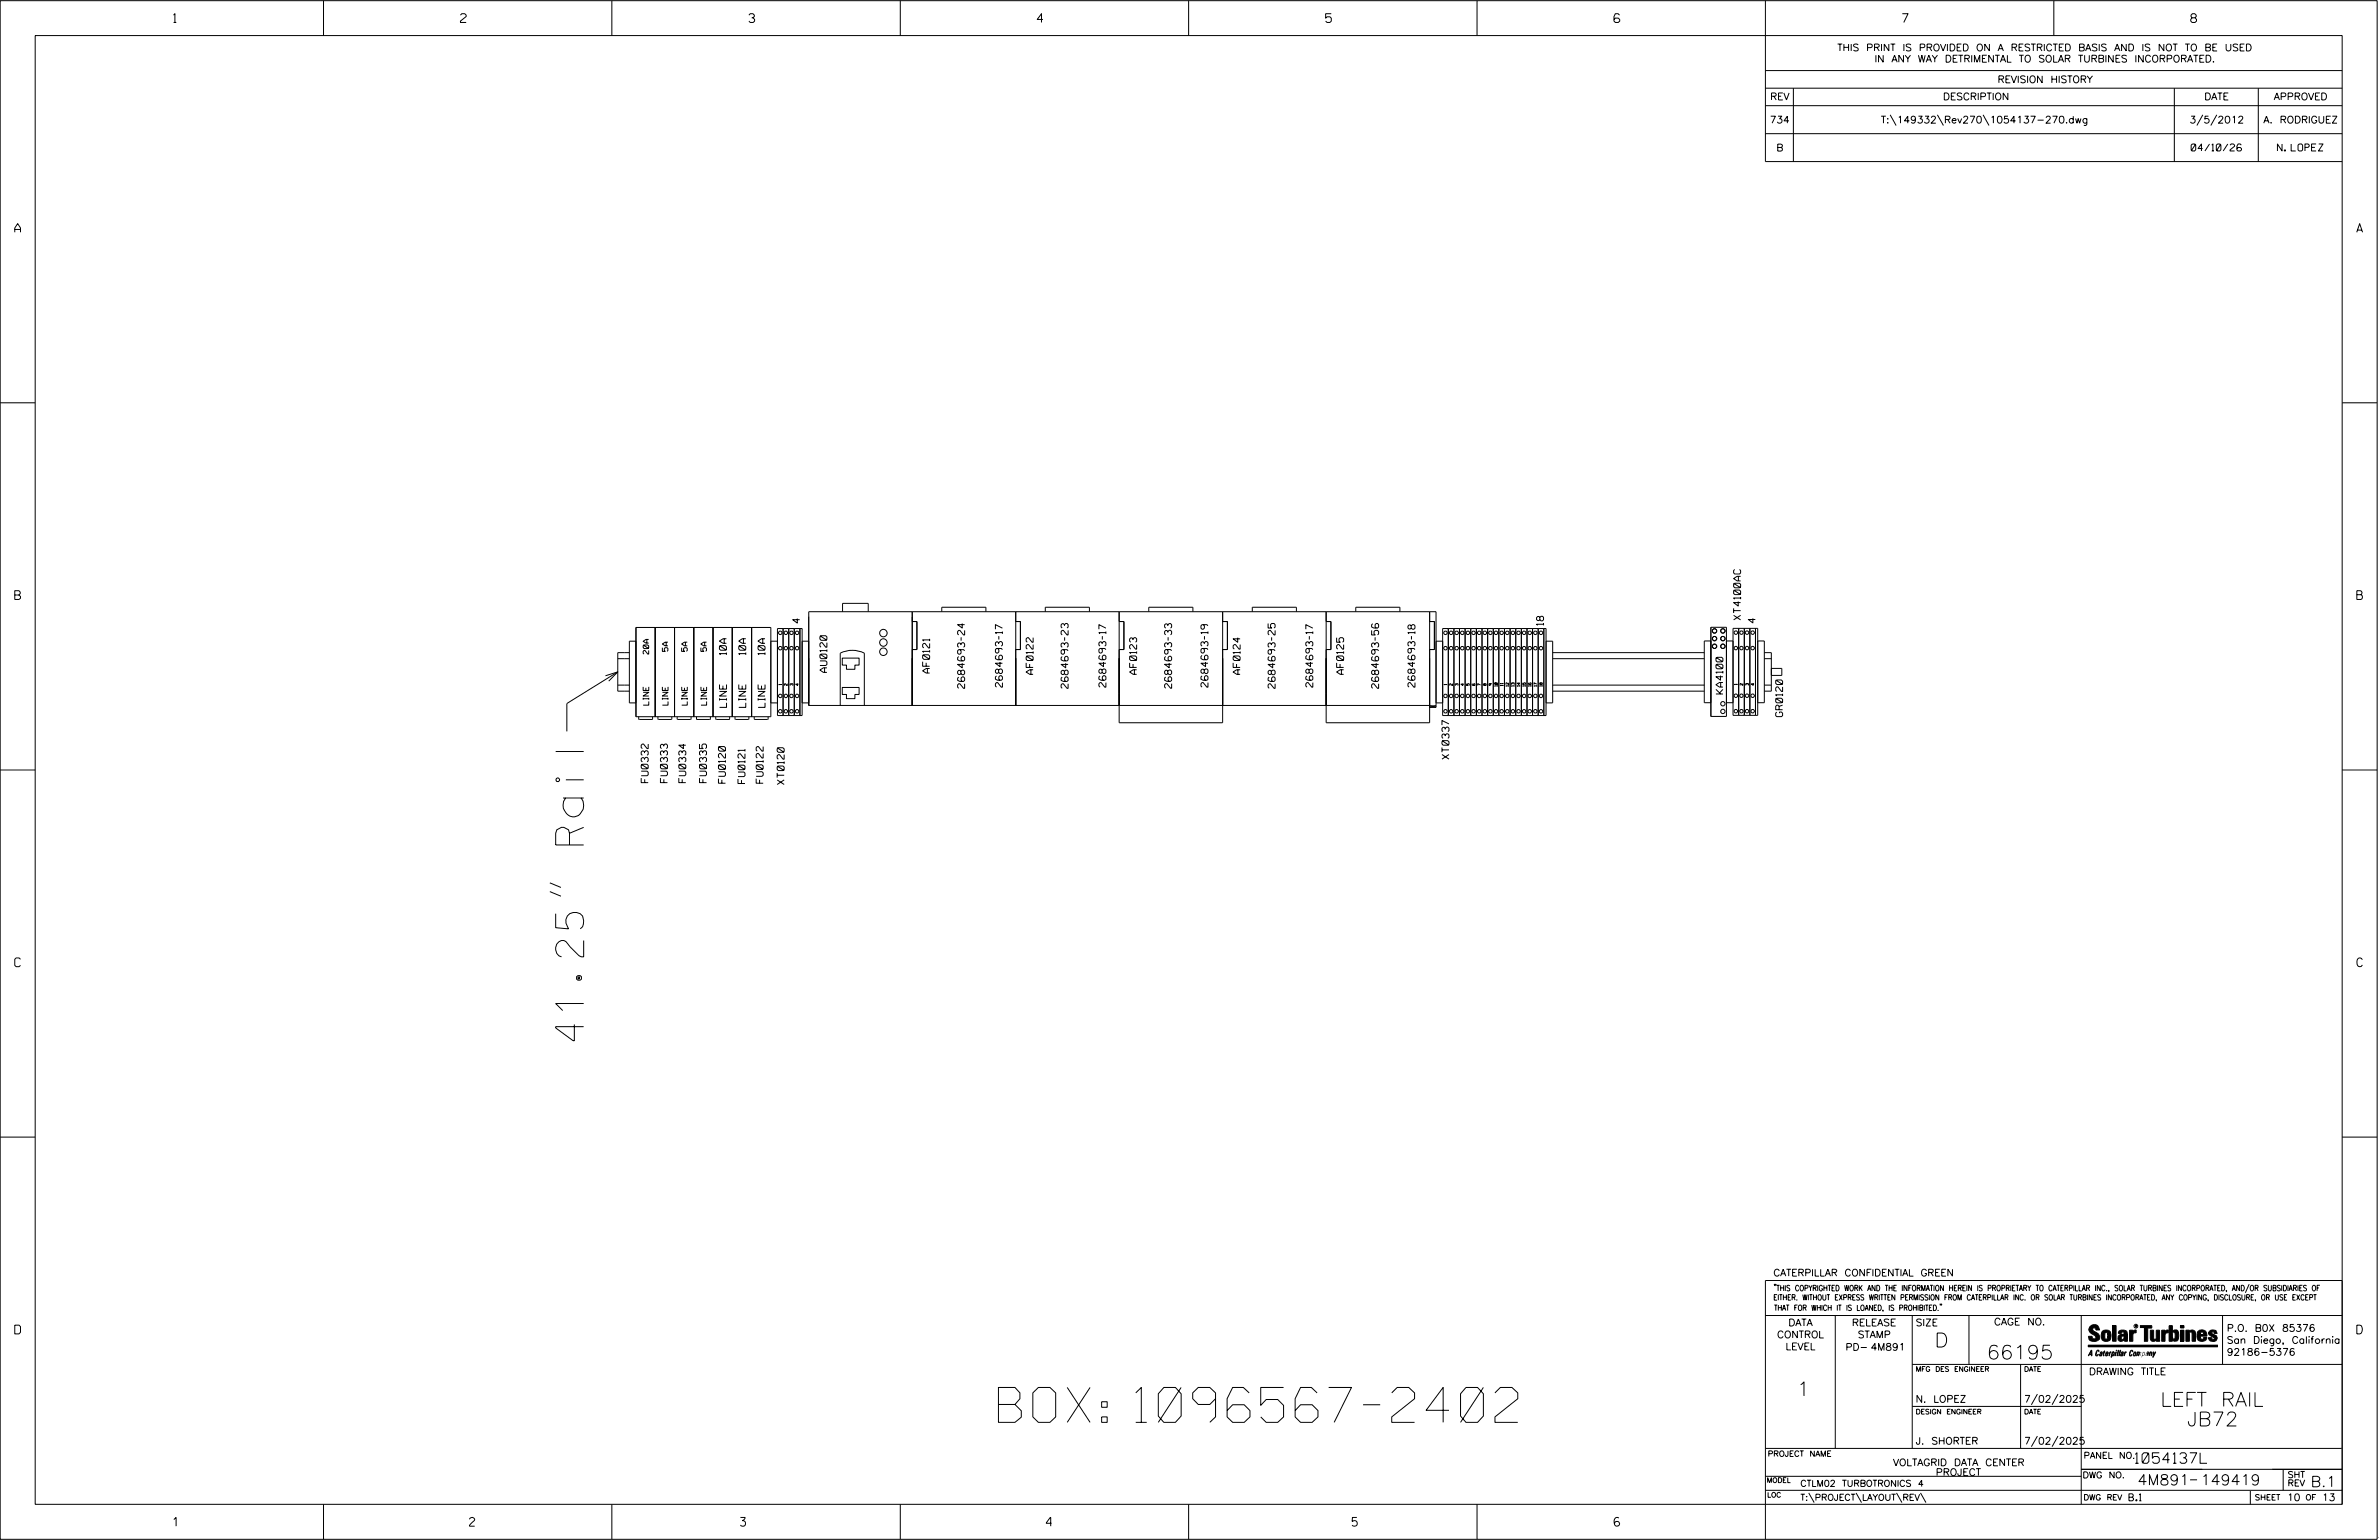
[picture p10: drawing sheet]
<svg xmlns="http://www.w3.org/2000/svg" width="864mm" height="559mm" viewBox="0 0 864 559" stroke-linecap="round" stroke-linejoin="round" font-family="sans-serif">
<defs><g id="words">
<text font-size="12.7" x="362.4" y="516.1">BOX: 1096567-2402</text>
<text font-size="10.2" x="211.9" y="377.7" transform="rotate(-90 211.9 377.7)">41.25&quot; Rail</text>
<g font-size="5.1">
<text x="702.3" y="488.8">D</text>
<text x="721.2" y="493.2">66195</text>
<text x="652.2" y="506.5">1</text>
<text x="784.3" y="510.3">LEFT RAIL</text>
<text x="793.9" y="517.4">JB72</text>
</g>
<g font-size="3.8">
<text x="775.1" y="531">1054137L</text>
<text x="775.9" y="538.9">4M891</text>
<text x="798.8" y="538.9">149419</text>
<text x="838.8" y="539.5">B.1</text>
</g>
<g font-size="3.2">
<text x="63" y="8.2">1</text>
<text x="167.2" y="8.2">2</text>
<text x="271.8" y="8.2">3</text>
<text x="376.5" y="8.2">4</text>
<text x="481.2" y="8.2">5</text>
<text x="690.6" y="8.2">7</text>
<text x="795.3" y="8.2">8</text>
<text x="5.4" y="84.3">A</text>
<text x="855.5" y="84.3">A</text>
<text x="5.4" y="217.5">B</text>
<text x="855.6" y="217.5">B</text>
<text x="5.4" y="350.8">C</text>
<text x="855.6" y="350.8">C</text>
<text x="5.4" y="484">D</text>
<text x="855.6" y="484">D</text>
<text x="62.8" y="553.8">1</text>
<text x="170.4" y="553.8">2</text>
<text x="268.8" y="553.8">3</text>
<text x="379.8" y="553.8">4</text>
<text x="490.8" y="553.8">5</text>
<text x="585.9" y="553.8">6</text>
</g>
<g font-size="2.5">
<text x="666.9" y="18.5">THIS PRINT IS PROVIDED ON A RESTRICTED BASIS AND IS NOT TO BE USED</text>
<text x="680.5" y="22.6">IN ANY WAY DETRIMENTAL TO SOLAR TURBINES INCORPORATED.</text>
<text x="725.1" y="30">REVISION HISTORY</text>
<text x="642.6" y="36.3">REV</text>
<text x="705.3" y="36.3">DESCRIPTION</text>
<text x="800.2" y="36.3">DATE</text>
<text x="825.4" y="36.3">APPROVED</text>
<text x="642.4" y="44.7">734</text>
<text x="682.8" y="44.7">T:\149332\Rev270\1054137-270.dwg</text>
<text x="794.8" y="44.7">3/5/2012</text>
<text x="821.6" y="44.7">A. RODRIGUEZ</text>
<text x="644.8" y="54.8">B</text>
<text x="795.4" y="54.8">04/10/26</text>
<text x="826.7" y="54.8">N. LOPEZ</text>
<text x="290.3" y="226.1" transform="rotate(-90 290.3 226.1)">4</text>
<text x="560.3" y="226.9" transform="rotate(-90 560.3 226.9)">18</text>
<text x="631.9" y="224.9" transform="rotate(-90 631.9 224.9)">XT4100AC</text>
<text x="637.2" y="226" transform="rotate(-90 637.2 226)">4</text>
<text x="263.7" y="237.6" transform="rotate(-90 263.7 237.6)">10A</text>
<text x="270.7" y="237.6" transform="rotate(-90 270.7 237.6)">10A</text>
<text x="277.7" y="237.6" transform="rotate(-90 277.7 237.6)">10A</text>
<text x="300.2" y="244" transform="rotate(-90 300.2 244)">AU0120</text>
<text x="337.5" y="244.2" transform="rotate(-90 337.5 244.2)">AF0121</text>
<text x="375.1" y="244.7" transform="rotate(-90 375.1 244.7)">AF0122</text>
<text x="412.6" y="244.7" transform="rotate(-90 412.6 244.7)">AF0123</text>
<text x="450.2" y="244.7" transform="rotate(-90 450.2 244.7)">AF0124</text>
<text x="487.8" y="244.7" transform="rotate(-90 487.8 244.7)">AF0125</text>
<text x="350.2" y="249.8" transform="rotate(-90 350.2 249.8)">2684693-24</text>
<text x="363.9" y="249.3" transform="rotate(-90 363.9 249.3)">2684693-17</text>
<text x="387.7" y="249.8" transform="rotate(-90 387.7 249.8)">2684693-23</text>
<text x="401.4" y="249.3" transform="rotate(-90 401.4 249.3)">2684693-17</text>
<text x="425.3" y="249.7" transform="rotate(-90 425.3 249.7)">2684693-33</text>
<text x="438.5" y="249.3" transform="rotate(-90 438.5 249.3)">2684693-19</text>
<text x="462.9" y="249.8" transform="rotate(-90 462.9 249.8)">2684693-25</text>
<text x="476.6" y="249.3" transform="rotate(-90 476.6 249.3)">2684693-17</text>
<text x="500.4" y="249.8" transform="rotate(-90 500.4 249.8)">2684693-56</text>
<text x="513.6" y="249.3" transform="rotate(-90 513.6 249.3)">2684693-18</text>
<text x="625.4" y="251.8" transform="rotate(-90 625.4 251.8)">KA4100</text>
<text x="263.7" y="256.7" transform="rotate(-90 263.7 256.7)">LINE</text>
<text x="270.7" y="256.7" transform="rotate(-90 270.7 256.7)">LINE</text>
<text x="277.7" y="256.7" transform="rotate(-90 277.7 256.7)">LINE</text>
<text x="647.1" y="260" transform="rotate(-90 647.1 260)">GR0120</text>
<text x="526" y="275.4" transform="rotate(-90 526 275.4)">XT0337</text>
<text x="235.3" y="284" transform="rotate(-90 235.3 284)">FU0332</text>
<text x="242.3" y="284" transform="rotate(-90 242.3 284)">FU0333</text>
<text x="249" y="284" transform="rotate(-90 249 284)">FU0334</text>
<text x="256.5" y="284" transform="rotate(-90 256.5 284)">FU0335</text>
<text x="263.3" y="284.2" transform="rotate(-90 263.3 284.2)">FU0120</text>
<text x="270.5" y="284.3" transform="rotate(-90 270.5 284.3)">FU0121</text>
<text x="277" y="284.2" transform="rotate(-90 277 284.2)">FU0122</text>
<text x="284.7" y="284.6" transform="rotate(-90 284.7 284.6)">XT0120</text>
<text x="643.8" y="463">CATERPILLAR CONFIDENTIAL GREEN</text>
<text x="645.1" y="485.5">CONTROL</text>
<text x="649.2" y="481.1">DATA</text>
<text x="672.3" y="481.1">RELEASE</text>
<text x="674.4" y="485.5">STAMP</text>
<text x="695.4" y="481.1">SIZE</text>
<text x="723.8" y="480.8">CAGE NO.</text>
<text x="808.4" y="483.1">P.O. B0X 85376</text>
<text x="648.2" y="489.8">LEVEL</text>
<text x="669.9" y="490">PD- 4M891</text>
<text x="808.4" y="487.5">San Diego, California</text>
<text x="808.4" y="491.8">92186-5376</text>
<text x="758.3" y="498.9">DRAWING TITLE</text>
<text x="695.4" y="508.9">N. LOPEZ</text>
<text x="734.8" y="508.9">7/02/2025</text>
<text x="695.4" y="524.1">J. SHORTER</text>
<text x="734.8" y="524.1">7/02/2025</text>
<text x="687.2" y="531.9">VOLTAGRID DATA CENTER</text>
<text x="702.7" y="535.5">PROJECT</text>
<text x="772.8" y="544.6">B.1</text>
<text x="830.2" y="544.6">10</text>
<text x="842.9" y="544.6">13</text>
</g>
<g font-size="2.3">
<text x="756.4" y="529.2">PANEL NO.</text>
<text x="653.5" y="539.4">CTLM02 TURBOTRONICS 4</text>
<text x="756" y="536.3">DWG NO.</text>
<text x="830.4" y="539.3">REV</text>
<text x="830.4" y="536.2">SHT</text>
<text x="653.5" y="544.5">T:\PROJECT\LAYOUT\REV\</text>
</g>
<g font-size="2">
<text x="235.5" y="237.3" transform="rotate(-90 235.5 237.3)">20A</text>
<text x="242.5" y="236.3" transform="rotate(-90 242.5 236.3)">5A</text>
<text x="249.5" y="236.3" transform="rotate(-90 249.5 236.3)">5A</text>
<text x="256.5" y="236.3" transform="rotate(-90 256.5 236.3)">5A</text>
<text x="235.5" y="255.9" transform="rotate(-90 235.5 255.9)">LINE</text>
<text x="242.5" y="255.9" transform="rotate(-90 242.5 255.9)">LINE</text>
<text x="249.5" y="255.9" transform="rotate(-90 249.5 255.9)">LINE</text>
<text x="256.5" y="255.9" transform="rotate(-90 256.5 255.9)">LINE</text>
<text x="643.8" y="468.4">&quot;THIS COPYRIGHTED WORK AND THE INFORMATION HEREIN IS PROPRIETARY TO CATERPILLAR INC., SOLAR TURBINES INCORPORATED, AND/OR SUBSIDIARIES OF</text>
<text x="643.8" y="471.8">EITHER. WITHOUT EXPRESS WRITTEN PERMISSION FROM CATERPILLAR INC. OR SOLAR TURBINES INCORPORATED, ANY COPYING, DISCLOSURE, OR USE EXCEPT</text>
<text x="644" y="475.6">THAT FOR WHICH IT IS LOANED, IS PROHIBITED.&quot;</text>
<text x="641.7" y="528.5">PROJECT NAME</text>
<text x="756.3" y="544.3">DWG REV</text>
<text x="818.5" y="544.3">SHEET</text>
<text x="836.9" y="544.3">OF</text>
</g>
<g font-size="1.8">
<text x="695.4" y="497.6">MFG DES ENGINEER</text>
<text x="734.8" y="497.6">DATE</text>
<text x="695.4" y="513.1">DESIGN ENGINEER</text>
<text x="734.8" y="513.1">DATE</text>
<text x="641.3" y="538">MODEL</text>
<text x="641.5" y="543.3">LOC</text>
</g>
<g font-size="1">
<text x="283.7" y="248.6" transform="rotate(-90 283.7 248.6)">1</text>
<text x="285.8" y="248.7" transform="rotate(-90 285.8 248.7)">2</text>
<text x="287.8" y="248.7" transform="rotate(-90 287.8 248.7)">3</text>
<text x="289.9" y="248.7" transform="rotate(-90 289.9 248.7)">4</text>
<text x="525.2" y="248.6" transform="rotate(-90 525.2 248.6)">1</text>
<text x="527.3" y="248.7" transform="rotate(-90 527.3 248.7)">2</text>
<text x="529.3" y="248.7" transform="rotate(-90 529.3 248.7)">3</text>
<text x="531.3" y="248.7" transform="rotate(-90 531.3 248.7)">4</text>
<text x="533.4" y="248.7" transform="rotate(-90 533.4 248.7)">5</text>
<text x="535.4" y="248.7" transform="rotate(-90 535.4 248.7)">6</text>
<text x="539.5" y="248.7" transform="rotate(-90 539.5 248.7)">8</text>
<text x="541.5" y="248.7" transform="rotate(-90 541.5 248.7)">9</text>
<text x="543.6" y="249.1" transform="rotate(-90 543.6 249.1)">10</text>
<text x="545.6" y="248.9" transform="rotate(-90 545.6 248.9)">11</text>
<text x="547.7" y="249.1" transform="rotate(-90 547.7 249.1)">12</text>
<text x="549.7" y="249.1" transform="rotate(-90 549.7 249.1)">13</text>
<text x="551.7" y="249.1" transform="rotate(-90 551.7 249.1)">14</text>
<text x="553.8" y="249.1" transform="rotate(-90 553.8 249.1)">15</text>
<text x="555.8" y="249.1" transform="rotate(-90 555.8 249.1)">16</text>
<text x="557.9" y="249.1" transform="rotate(-90 557.9 249.1)">17</text>
<text x="559.9" y="249.1" transform="rotate(-90 559.9 249.1)">18</text>
<text x="630.6" y="248.5" transform="rotate(-90 630.6 248.5)">1</text>
<text x="632.7" y="248.7" transform="rotate(-90 632.7 248.7)">2</text>
<text x="634.7" y="248.7" transform="rotate(-90 634.7 248.7)">3</text>
<text x="636.7" y="248.7" transform="rotate(-90 636.7 248.7)">4</text>
</g>
<text font-size=".9" x="775.1" y="481.7">R</text>
</g></defs>
<g fill="none" stroke="#000" stroke-width=".36">
<path d="M.1 .2h862.8v558.4h-862.8zM12.8 12.9h837.4v533h-837.4zM117.4 .2v12.7M222.1 .2v12.7M326.8 .2v12.7M431.5 .2v12.7M536.2 .2v12.7M587.9 5.5l-.5-.5h-1l-.5 1v1.7l.5 .4h1l.6-.4v-.6l-.6-.5h-1l-.5 .5M640.9 .2v58.4h209.3M745.6 .2v12.7M640.9 25.6h209.3M640.9 32h209.3"/>
<path d="M640.9 38.3h209.3M651 32v26.6M789.3 32v26.6M819.8 32v26.6M640.9 48.5h209.3M686.2 41.7l2.1 3.8M703.3 41.7l2.2 3.8M719.9 41.7l2.1 3.8M799.6 41.7l-2.1 3.8M804.7 41.7l-2.2 3.8M.1 146.2h12.7M850.2 146.2h12.7"/>
<path d="M224.3 239h4.2M228.5 236.8h-4.2v14h4.2M230.9 232.7h-2.4v22.4h2.4M230.9 227.7h48.9v32.4h-48.9zM237.8 227.7v32.4M244.9 227.7v32.4M251.8 227.7v32.4M258.8 227.7v32.4M265.8 227.7v32.4M272.8 227.7v32.4M279.8 232.7h2.4M282.2 228.1h9v31.5h-9z"/>
<path d="M284.3 228.1v31.5M286.3 228.1v31.5M288.3 228.1v31.5M290.4 228.1v31.5M291.2 232.7h2.4M305.8 238.8h6.1v2.5h-1.6v1.6h-3v-1.6h-1.5zM305.9 222v-3.1h9.3v3.1M331.2 222v34M331.2 225.5h1.6v10.2h-1.6M341.9 222v-1.7h16v1.7M368.7 222v34M368.7 225.5h1.7v10.2h-1.7"/>
<path d="M379.4 222v-1.7h16.1v1.7M406.3 225.5h1.7v10.2h-1.7M406.3 222v40.3h37.5v-40.3M417 222v-1.7h16v1.7M443.8 225.5h1.8v10.2h-1.8M454.6 222v-1.7h16v1.7M481.4 225.5h1.7v10.2h-1.7M492.2 222v-1.7h16v1.7M519 225.5h1.7v10.2h-1.7M519 222v40.3h-37.6v-40.3M521.3 232.7h2.4M523.7 228.1h37.5v31.5h-37.5z"/>
<path d="M525.7 228.1v31.5M527.8 228.1v31.5M529.8 228.1v31.5M531.8 228.1v31.5M533.9 228.1v31.5M535.9 228.1v31.5M538 228.1v31.5M540 228.1v31.5M542.1 228.1v31.5M544.1 228.1v31.5M546.1 228.1v31.5M548.2 228.1v31.5"/>
<path d="M550.2 228.1v31.5M552.3 228.1v31.5M554.3 228.1v31.5M556.3 228.1v31.5M558.4 228.1v31.5M560.4 228.1v31.5M561.2 232.7h2.4v22.4h-2.4M563.6 236.8h55.1M563.6 239h55.1M621.1 232.6h-2.4v22.4h2.4M621.1 227.6h5.6v32.4h-5.6zM626.7 232.6h2.4"/>
<path d="M629.1 228h9v31.6h-9zM631.2 228v31.6M633.2 228v31.6M635.2 228v31.6M637.3 228v31.6M638.1 232.6h2.4v22.4h-2.4M640.5 236.8h2.5v14h-2.5M640.5 239h2.5M219.8 245.2l4.5-1.4-3.3 3.4M224.3 248.6h4.2M224.3 243.8l-18.5 11.5v10.1M279.8 255.1h2.4"/>
<path d="M291.2 255.1h2.4M305 256v-19a9.9 9.9 0 0 1 8.8 0v19M305.8 249.4h6.1v2.6h-1.6v1.5h-3v-1.5h-1.5zM519 256h-225.4v-34h227.7v34.7M519 256.1l2.3 .6h-2.3l2.3-.6zM521.3 255.1h2.4M537.5 248.6l-1.1-.5v.6M563.6 248.6h55.1M563.6 250.8h55.1M626.7 255h2.4M640.5 248.6h2.5M643 242.5h3.8v2.6h-3.8"/>
<path d="M.1 279.4h12.7M231.8 260.1l.3 1h4.6l.2-1M238.8 260.1l.2 1h4.7l.2-1M245.8 260.1l.2 1h4.7l.2-1M252.8 260.1l.2 1h4.7l.2-1M259.8 260.1l.2 1h4.7l.2-1M266.8 260.1l.2 1h4.6l.3-1M273.8 260.1l.2 1h4.7l.1-1M850.2 279.4h12.7M199.6 323.5l4 1.7M199.6 320.4l4 1.6M.1 412.6h12.7"/>
<path d="M850.2 412.6h12.7M640.9 477.3h209.3M644.2 466.1l-.1 .4M644.7 466.1l-.2 .4M666.2 477.3v48.3M694.2 477.3v48.3M704.4 473.3l-.1 .4M704.8 473.3l-.1 .4M714.8 477.3v17.8M755.5 477.3v68.6M806.8 477.3v17.8M816.5 466l-1.4 3.1"/>
<path d="M850.2 464.6h-209.3v94M850.2 464.8v81.1M694.2 495.1h156M733.5 495.1v30.5M758.6 481.4a2.02 2.02 0 0 1 3.1-.1l.5 1.3h-1.3l-.2-.6-.4-.2-.6 .1-.1 .4 .4 .7a2.46 2.46 0 0 1 2.2 2.9 2.83 2.83 0 0 1-3.8 .3l-.3-1.3h1.3l.2 .7 .6 .3 .5-.2 .2-.5-.4-.6-1.9-1.2-.4-.9zM759.2 491.3h-.7l.7-1.2v1.9h.2l-.1-2.1-1.3 2.1 .5-.5h.7M761.3 490l.3-.2 .4 .3-.1 .3-.3-.4-.4 .3-.3 1.6h.4l.4-.5-.3 .6-.4 .1-.3-.4zM762.6 490.6l.5-.1-.1 1.4h-.9a.74 .74 0 0 1 .9-.8l-.3 .7-.5 .1 .2-.5 .6-.2v-.5l-.7 .2zM763 483.2a2.17 2.17 0 0 1 3.1 0l.3 1.4-.3 1.5a2.17 2.17 0 0 1-3.1 0l-.3-1.5zM763.6 490.5l.4-.4 .2 .6h-.3l-.3 .9 .2 .4-.3-.1zM764.1 483.7l.5-.4 .4 .3v2.2l-.4 .2-.5-.2zM764.6 491.1l.6 .2v-.7l-.4-.1-.4 .6-.1 .8h.6"/>
<path d="M764.6 491.1l-.1 .8h.4M764.6 482.6v.8M764.8 490.7l.4 .1v.3h-.6zM765 491.5l-.1 .4zM766 490.5l-.5 1.5zM766 490.8l.4-.3-.4 .4M766.9 481h1.3v5.7h-1.3zM767 490.8l.5 .1-.3 .8-.4 .2zM767.3 490.5h-.5l-.5 2M767.3 490.5a.8 .8 0 0 1 .2 1 .8 .8 0 0 1-.9 .4l-.1 .6M767.3 490.5l-.1 .2M768.1 490.5l-.4 1.5z"/>
<path d="M768.2 489.9h.3l-.1 .2h-.2zM769 489.9l-.5 2.1zM769.7 489.9l-.6 2.1zM770.1 491.4l.5-.3-.5 .8zM770.4 491.9h.1M770.6 491.1l.1-.4-.7 .2 .1-.3 .6-.1 .2 .3-.5 1.1M770.6 491.1a.74 .74 0 0 0-.8 .8h.6M771 484.8h-.7l-.3 .6 .4 .7 .5-.3 .1-2.4h-.8l-.1 .4h-1.2a1.71 1.71 0 0 1 1.8-1.3 1.71 1.71 0 0 1 1.6 1.4v2.8h-1.1l-.1-.6M771 484.2l-1.5 .1a1.41 1.41 0 0 0 0 2.4l.5 .1 1.1-.7M771.2 486.1h-.1M771.4 490.5l.1 .3 .4-.3-.9 1.5zM771.5 490.8h.1"/>
<path d="M773 482.7h1.2v.5l.5-.5 .7-.1v1h-.6l-.5 .4-.1 2.7h-1.2zM773.3 490.3l.6-.4 .4 .2-.1 .4-.3-.4a1.28 1.28 0 0 0-.5 1.8l.6-.4-.1 .4-.8 .1zM774.7 490.8l.5-.3a.88 .88 0 0 1 .2 .9 .88 .88 0 0 1-.7 .7l-.2-.2zM774.8 490.9h.5l-.3 1h-.3l-.2-.2zM775.2 490.5l-.1 .2M776.8 481h4.3v.9h-1.5v4.8h-1.3M776.8 490.6l-.8 .2v-.3l-.4 1.5 .8-1.3v1.3l.3-1.2M779.3 491.1h.4M779.6 490.5h.3l-.3 1.4M779.6 490.7h.2l-.1 .4M779.7 491.1l-.1 .4M779.7 491.1l-.4 .2"/>
<path d="M780.1 492l.4-1.5 .1 .3 .3-.3 .3 .2-.3 1.3v-1.3l-.7 1.3M780.6 482.7h1.2v2.7l.1 .4 .4 .3 .4-.7v-2.7h1.2l.1 4h-1.3v-.5l-1.1 .6-.7-.3-.3-.7zM781.6 492.5l1-2-.8 1.3-.2-1.3-.2 2M784.7 482.7h1.2v.5l.5-.5 .7-.1v1h-.5l-.6 .4-.1 2.7h-1.2zM787.4 481h1.2v2a1.4 1.4 0 0 1 2.2 .2l.1 1.4-.4 1.9-1.5 .1-.4-.5v-1l.5 .9 .5-.3v-2.1l-.5-.4-.5 .7v2.8h-1.2zM791.5 482.7h1.3v4h-1.3zM791.5 481h1.3v.9h-1.3zM793.5 482.7h1.3v.4l.7-.5 1.1 .2 .4 .6v3.3h-1.2l-.3-3.4-.7 .2v3.2h-1.3zM794.8 483.1h.1M797.7 483.2a1.92 1.92 0 0 1 2.4-.5 1.92 1.92 0 0 1 1 2.1h-2.3v.8l.6 .5 .5-.3v-.5h1.2a1.83 1.83 0 0 1-2.1 1.4 1.83 1.83 0 0 1-1.5-2.1zM798.8 484.2v.6M799.1 483.4h.6l.2 .8h-1.1z"/>
<path d="M804.6 482.9a1.84 1.84 0 0 0-2.9 .8 3.3 3.3 0 0 0 2.2 1.9l-.5 .5-.4-.3-.1-.4h-1.2l.1 .6a1.92 1.92 0 0 0 2.9 .4M804.9 483.8h-1.2l-.2-.6-.5 .1-.1 .3 .1 .3 1.8 .9M805.1 488.1h-47.1v.6h47.1M694.2 510.3h61.3M739.6 505.8l-2.2 3.9M747.1 505.8l-2.2 3.9M640.9 525.6h209.2M640.9 535.7h114.6M739.6 521.1l-2.2 3.8M747.1 521.1l-2.2 3.8M755.5 533.2h94.7M795 537h2.6"/>
<path d="M828.8 533.2v7.6M117.4 545.9v12.7M222.1 545.9v12.7M326.8 545.9v12.7M431.5 545.9v12.7M536.2 545.9v12.7M640.9 540.8h209.3M656.6 541.7l2 3.5M673.8 541.7l1.9 3.5M688.4 541.7l2 3.5M697.2 541.7l1.9 3.5M816.9 541v4.9"/>
<path d="M863.5 558h.1"/>
<circle cx="283.2" cy="229.6" r=".64"/>
<circle cx="283.2" cy="235.2" r=".64"/>
<circle cx="285.3" cy="229.6" r=".63"/>
<circle cx="285.3" cy="235.2" r=".63"/>
<circle cx="287.3" cy="229.6" r=".64"/>
<circle cx="287.3" cy="235.2" r=".64"/>
<circle cx="289.3" cy="235.2" r=".64"/>
<circle cx="289.3" cy="229.6" r=".64"/>
<circle cx="320.7" cy="229.7" r="1.35"/>
<circle cx="320.7" cy="233.2" r="1.36"/>
<circle cx="320.7" cy="236.5" r="1.35"/>
<circle cx="524.7" cy="235.2" r=".64"/>
<circle cx="524.7" cy="229.6" r=".64"/>
<circle cx="526.8" cy="235.2" r=".64"/>
<circle cx="526.8" cy="229.6" r=".64"/>
<circle cx="528.8" cy="235.2" r=".64"/>
<circle cx="528.8" cy="229.6" r=".64"/>
<circle cx="530.8" cy="235.2" r=".64"/>
<circle cx="530.8" cy="229.6" r=".64"/>
<circle cx="532.9" cy="235.2" r=".64"/>
<circle cx="532.9" cy="229.6" r=".64"/>
<circle cx="534.9" cy="235.2" r=".64"/>
<circle cx="534.9" cy="229.6" r=".64"/>
<circle cx="537" cy="235.2" r=".64"/>
<circle cx="537" cy="229.6" r=".64"/>
<circle cx="539" cy="235.2" r=".64"/>
<circle cx="539" cy="229.6" r=".64"/>
<circle cx="541" cy="235.2" r=".63"/>
<circle cx="541" cy="229.6" r=".63"/>
<circle cx="543.1" cy="235.2" r=".64"/>
<circle cx="543.1" cy="229.6" r=".64"/>
<circle cx="545.1" cy="235.2" r=".64"/>
<circle cx="545.1" cy="229.6" r=".64"/>
<circle cx="547.2" cy="235.2" r=".64"/>
<circle cx="547.2" cy="229.6" r=".64"/>
<circle cx="549.2" cy="229.6" r=".64"/>
<circle cx="549.2" cy="235.2" r=".64"/>
<circle cx="551.3" cy="235.2" r=".64"/>
<circle cx="551.3" cy="229.6" r=".64"/>
<circle cx="553.3" cy="235.2" r=".63"/>
<circle cx="553.3" cy="229.6" r=".63"/>
<circle cx="555.3" cy="235.2" r=".64"/>
<circle cx="555.3" cy="229.6" r=".64"/>
<circle cx="557.4" cy="235.2" r=".64"/>
<circle cx="557.4" cy="229.6" r=".64"/>
<circle cx="559.4" cy="235.2" r=".64"/>
<circle cx="559.4" cy="229.6" r=".64"/>
<circle cx="622.4" cy="234.5" r=".79"/>
<circle cx="622.4" cy="228.9" r=".79"/>
<circle cx="622.4" cy="231.7" r=".79"/>
<circle cx="625.4" cy="234.5" r=".79"/>
<circle cx="625.4" cy="228.9" r=".79"/>
<circle cx="625.4" cy="231.7" r=".79"/>
<circle cx="630.1" cy="235.2" r=".64"/>
<circle cx="630.1" cy="229.6" r=".64"/>
<circle cx="632.2" cy="229.5" r=".63"/>
<circle cx="632.2" cy="235.2" r=".63"/>
<circle cx="634.2" cy="229.6" r=".64"/>
<circle cx="634.2" cy="235.2" r=".64"/>
<circle cx="636.2" cy="235.2" r=".64"/>
<circle cx="636.2" cy="229.6" r=".64"/>
<circle cx="283.2" cy="252.5" r=".64"/>
<circle cx="283.2" cy="258.1" r=".64"/>
<circle cx="285.3" cy="258.1" r=".63"/>
<circle cx="285.3" cy="252.5" r=".63"/>
<circle cx="287.3" cy="252.5" r=".64"/>
<circle cx="287.3" cy="258.1" r=".64"/>
<circle cx="289.3" cy="252.5" r=".64"/>
<circle cx="289.3" cy="258.1" r=".64"/>
<circle cx="524.7" cy="252.5" r=".64"/>
<circle cx="524.7" cy="258.1" r=".64"/>
<circle cx="526.8" cy="252.5" r=".64"/>
<circle cx="526.8" cy="258.1" r=".64"/>
<circle cx="528.8" cy="252.5" r=".64"/>
<circle cx="528.8" cy="258.1" r=".64"/>
<circle cx="530.8" cy="252.5" r=".64"/>
<circle cx="530.8" cy="258.1" r=".64"/>
<circle cx="532.9" cy="258.1" r=".64"/>
<circle cx="532.9" cy="252.5" r=".64"/>
<circle cx="534.9" cy="258.1" r=".64"/>
<circle cx="534.9" cy="252.5" r=".64"/>
<circle cx="537" cy="258.1" r=".64"/>
<circle cx="537" cy="252.5" r=".64"/>
<circle cx="539" cy="252.5" r=".64"/>
<circle cx="539" cy="258.1" r=".64"/>
<circle cx="541" cy="258.1" r=".63"/>
<circle cx="541" cy="252.5" r=".63"/>
<circle cx="543.1" cy="252.5" r=".64"/>
<circle cx="543.1" cy="258.1" r=".64"/>
<circle cx="545.1" cy="258.1" r=".64"/>
<circle cx="545.1" cy="252.5" r=".64"/>
<circle cx="547.2" cy="252.5" r=".64"/>
<circle cx="547.2" cy="258.1" r=".64"/>
<circle cx="549.2" cy="258.1" r=".64"/>
<circle cx="549.2" cy="252.5" r=".64"/>
<circle cx="551.3" cy="252.5" r=".64"/>
<circle cx="551.3" cy="258.1" r=".64"/>
<circle cx="553.3" cy="252.5" r=".63"/>
<circle cx="553.3" cy="258.1" r=".63"/>
<circle cx="555.3" cy="252.5" r=".64"/>
<circle cx="555.3" cy="258.1" r=".64"/>
<circle cx="557.4" cy="258.1" r=".64"/>
<circle cx="557.4" cy="252.5" r=".64"/>
<circle cx="559.4" cy="252.5" r=".64"/>
<circle cx="559.4" cy="258.1" r=".64"/>
<circle cx="625.4" cy="258.1" r=".79"/>
<circle cx="625.4" cy="255.4" r=".79"/>
<circle cx="630.1" cy="252.4" r=".64"/>
<circle cx="630.1" cy="258.1" r=".64"/>
<circle cx="632.2" cy="252.4" r=".63"/>
<circle cx="632.2" cy="258" r=".63"/>
<circle cx="634.2" cy="258.1" r=".64"/>
<circle cx="634.2" cy="252.4" r=".64"/>
<circle cx="636.2" cy="252.4" r=".64"/>
<circle cx="636.2" cy="258.1" r=".64"/>
<circle cx="775.4" cy="481.2" r=".69"/>
</g>
<g fill="#000">
<path d="M768.1 490.5l-.4 1.5zM768.2 489.9h.3l-.1 .2h-.2zM769 489.9l-.5 2.1zM769.7 489.9l-.6 2.1zM791.5 481h1.3v.9h-1.3zM791.5 482.7h1.3v4h-1.3zM758 488.1h47.1v.6h-47.1z"/>
<path d="M759.2 489.9l-1.2 2.1 .5-.5h.7v.5h.2zM759.2 490.1v1.2h-.7z" fill-rule="evenodd"/>
<path d="M758.6 481.4a2.02 2.02 0 0 1 3.1-.1l.5 1.3h-1.3l-.2-.6-.4-.2-.6 .1-.1 .4 .4 .7a2.46 2.46 0 0 1 2.2 2.9 2.83 2.83 0 0 1-3.8 .3l-.3-1.3h1.3l.2 .7 .6 .3 .5-.2 .2-.5-.4-.6-1.9-1.2-.4-.9z" fill-rule="evenodd"/>
<path d="M761.3 490l.3-.2 .4 .3-.1 .3-.3-.4-.4 .3-.3 1.6h.4l.4-.5-.3 .6-.4 .1-.3-.4z" fill-rule="evenodd"/>
<path d="M762.6 490.6l.5-.1-.1 1.4h-.9a.74 .74 0 0 1 .9-.8l-.6 .3-.2 .5 .5-.1 .3-.6v-.5l-.7 .2z" fill-rule="evenodd"/>
<path d="M763.6 490.5l.4-.4 .2 .6h-.3l-.3 .9 .2 .4-.3-.1z" fill-rule="evenodd"/>
<path d="M764.8 490.5l.5 .3-.1 .5h-.6l.6-.2v-.3l-.4-.1-.3 1.2h.4l.3-.4-.6 .6-.3-.2v-.4z" fill-rule="evenodd"/>
<path d="M763 483.2a2.17 2.17 0 0 1 3.1 0l.3 1.4-.3 1.5a2.17 2.17 0 0 1-3.1 0l-.3-1.5zM764.1 483.7v2.1l.5 .2 .4-.2v-2.2l-.4-.3z" fill-rule="evenodd"/>
<path d="M766 490.5v.3l.4-.1-.4 .2-.5 1.1z" fill-rule="evenodd"/>
<path d="M766.8 490.5l-.5 2 .3-.6a.71 .71 0 0 0 .9-.5 .71 .71 0 0 0-.4-.9zM767 490.8l.5 .1-.3 .8-.4 .2z" fill-rule="evenodd"/>
<path d="M766.9 481h1.3v5.7h-1.3z" fill-rule="evenodd"/>
<path d="M770.1 490.6l.6-.1 .2 .3-.4 1.2-.5 .1-.2-.5 .3-.5h.5l-.7 .5v.3l.4-.1 .4-.9-.5-.2-.2 .2z" fill-rule="evenodd"/>
<path d="M769.4 482.8l-.5 1h1.2l.1-.4h.8v.8l-1.5 .1a1.41 1.41 0 0 0 0 2.4l.5 .1 1.1-.7 .1 .6h1.1v-2.8a1.79 1.79 0 0 0-2.4-1.2zM770.3 484.8h.7l-.1 1-.5 .3-.4-.7z" fill-rule="evenodd"/>
<path d="M771.4 490.5l.1 .3 .4-.3-.9 1.5z" fill-rule="evenodd"/>
<path d="M773 482.7h1.2v.5l.5-.5 .7-.1v1h-.6l-.5 .4-.1 2.7h-1.2z" fill-rule="evenodd"/>
<path d="M773.3 490.3l.6-.4 .4 .2-.1 .4-.3-.4a1.28 1.28 0 0 0-.5 1.8l.6-.4-.3 .5h-.6z" fill-rule="evenodd"/>
<path d="M774.7 490.8l-.2 1.1h.7a.96 .96 0 0 0 0-1.4zM774.8 490.9h.5l-.1 .6-.5 .4-.2-.2z" fill-rule="evenodd"/>
<path d="M776 490.5v.3l.4-.3 .2 .3 .7-.2-.3 1.4v-1.3l-.6 1.3v-1.3l-.8 1.3z" fill-rule="evenodd"/>
<path d="M776.8 481h4.3v.9h-1.5v4.8h-1.3v-4.8h-1.5z" fill-rule="evenodd"/>
<path d="M777.9 490.5l-.5 2 .3-.6a.71 .71 0 0 0 .9-.5 .71 .71 0 0 0-.4-.9zM778.1 490.8l.3-.1 .1 .4-.5 .8-.2-.5z" fill-rule="evenodd"/>
<path d="M779.3 490.6l.6-.1-.3 1.5-.7-.1a.67 .67 0 0 1 .8-.8l-.6 .3-.1 .5 .4-.1 .4-.9-.4-.2-.3 .2z" fill-rule="evenodd"/>
<path d="M780.5 490.5l.1 .3 .3-.3 .3 .2-.3 1.3v-1.3l-.8 1.3z" fill-rule="evenodd"/>
<path d="M780.6 482.7h1.2v2.7l.1 .4 .4 .3 .4-.7v-2.7h1.2l.1 4h-1.3v-.5l-1.1 .6-.7-.3-.3-.7z" fill-rule="evenodd"/>
<path d="M781.6 490.5l.2 1.3 .8-1.3-1.2 2z" fill-rule="evenodd"/>
<path d="M784.7 482.7h1.2v.5l.5-.5 .7-.1v1h-.5l-.6 .4-.1 2.7h-1.2z" fill-rule="evenodd"/>
<path d="M787.4 481h1.2v2a1.4 1.4 0 0 1 2.2 .2l.1 1.4-.4 1.9-1.5 .1-.4-.5v-1l.5 .9 .5-.3v-2.1l-.5-.4-.5 .7v2.8h-1.2z" fill-rule="evenodd"/>
<path d="M793.5 482.7h1.3v.4a1.29 1.29 0 0 1 2.2 .3v3.3h-1.2l-.3-3.4-.7 .2v3.2h-1.3z" fill-rule="evenodd"/>
<path d="M797.7 483.2a1.92 1.92 0 0 1 2.4-.5 1.92 1.92 0 0 1 1 2.1h-2.3v.8l.6 .5 .5-.3v-.5h1.2a1.83 1.83 0 0 1-2.1 1.4 1.83 1.83 0 0 1-1.5-2.1zM799.1 483.4l-.3 .8h1.1l-.2-.8z" fill-rule="evenodd"/>
<path d="M801.9 483.2a1.94 1.94 0 0 1 3 .1v.5h-1.2l-.2-.6-.5 .1-.1 .3 .1 .3 1.8 .9a1.2 1.2 0 0 1 .1 1.3 1.2 1.2 0 0 1-1.2 .7l-1.6-.4-.4-1h1.2l.1 .4 .4 .3 .5-.5a3.3 3.3 0 0 1-2.2-1.9z" fill-rule="evenodd"/>
<circle cx="761.4" cy="492" r=".07"/>
<circle cx="762.2" cy="485.1" r=".07"/>
<circle cx="769.3" cy="492" r=".07"/>
<circle cx="773.1" cy="486.7" r=".07"/>
<circle cx="791.5" cy="486.7" r=".07"/>
<circle cx="791.5" cy="481" r=".07"/>
<circle cx="794.8" cy="486.7" r=".07"/>
</g>
<use href="#words"/>
</svg>
